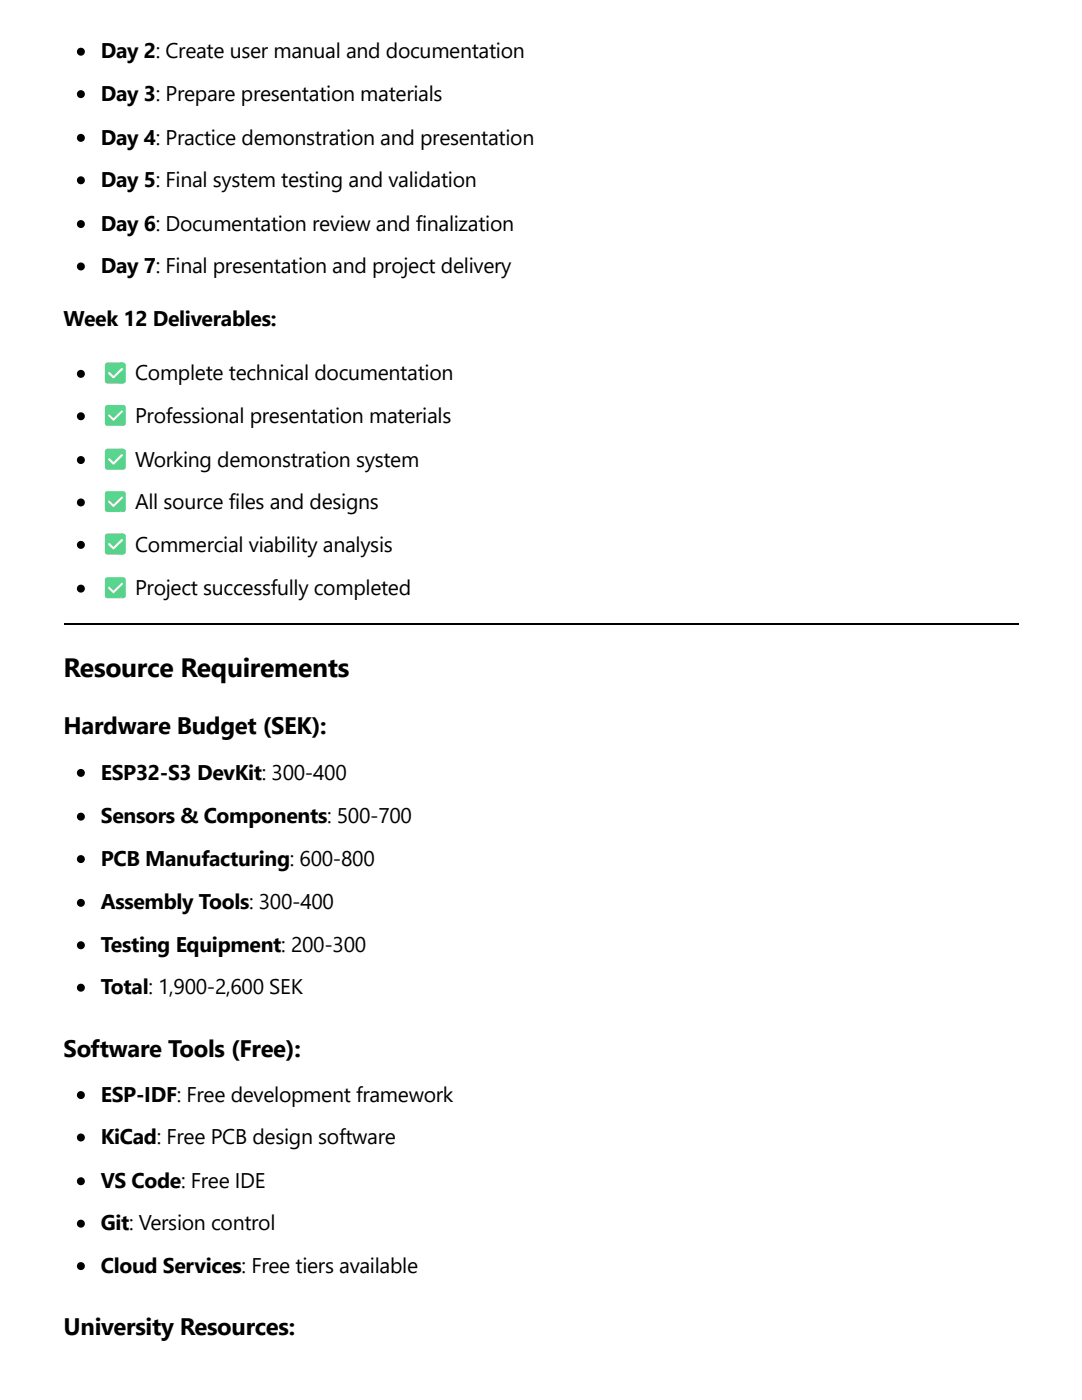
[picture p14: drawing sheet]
<svg xmlns="http://www.w3.org/2000/svg" width="216mm" height="279mm" viewBox="0 0 216 279" stroke-linecap="round" stroke-linejoin="round" font-family="sans-serif">
<defs><g id="words">
<text font-size="5.3" x="12.7" y="135.2">Resource Requirements</text>
<g font-size="4.8">
<text x="12.7" y="146.6">Hardware Budget (SEK):</text>
<text x="12.7" y="210.9">Software Tools (Free):</text>
<text x="12.7" y="266.4">University Resources:</text>
</g>
<g font-size="4.2">
<text x="20.1" y="11.6">Day 2: Create user manual and documentation</text>
<text x="20.1" y="20.1">Day 3: Prepare presentation materials</text>
<text x="20.1" y="28.8">Day 4: Practice demonstration and presentation</text>
<text x="20.1" y="37.3">Day 5: Final system testing and validation</text>
<text x="20.1" y="46">Day 6: Documentation review and finalization</text>
<text x="20.1" y="54.5">Day 7: Final presentation and project delivery</text>
<text x="12.7" y="65.1">Week 12 Deliverables:</text>
<text x="20.1" y="75.9">✅</text>
<text x="27" y="75.9">Complete technical documentation</text>
<text x="20.1" y="84.4">✅</text>
<text x="27" y="84.4">Professional presentation materials</text>
<text x="20.1" y="93.1">✅</text>
<text x="27" y="93.1">Working demonstration system</text>
<text x="20.1" y="101.6">✅</text>
<text x="27" y="101.6">All source files and designs</text>
<text x="20.1" y="110.1">✅</text>
<text x="27" y="110.1">Commercial viability analysis</text>
<text x="20.1" y="118.8">✅</text>
<text x="27" y="118.8">Project successfully completed</text>
<text x="20.1" y="155.6">ESP32-S3 DevKit: 300-400</text>
<text x="20.1" y="164.3">Sensors &amp; Components: 500-700</text>
<text x="20.1" y="172.8">PCB Manufacturing: 600-800</text>
<text x="20.1" y="181.5">Assembly Tools: 300-400</text>
<text x="20.1" y="190">Testing Equipment: 200-300</text>
<text x="20.1" y="198.4">Total: 1,900-2,600 SEK</text>
<text x="20.1" y="219.9">ESP-IDF: Free development framework</text>
<text x="20.1" y="228.3">KiCad: Free PCB design software</text>
<text x="20.1" y="237.1">VS Code: Free IDE</text>
<text x="20.1" y="245.5">Git: Version control</text>
<text x="20.1" y="254">Cloud Services: Free tiers available</text>
</g>
</g></defs>
<g fill="#000">
<circle cx="16.1" cy="10.3" r=".79"/>
<circle cx="16.1" cy="18.8" r=".79"/>
<circle cx="16.1" cy="27.5" r=".79"/>
<circle cx="16.1" cy="36" r=".79"/>
<circle cx="16.1" cy="44.7" r=".79"/>
<circle cx="16.1" cy="53.2" r=".79"/>
<circle cx="16.1" cy="74.6" r=".79"/>
<circle cx="16.1" cy="83.1" r=".79"/>
<circle cx="16.1" cy="91.8" r=".79"/>
<circle cx="16.1" cy="100.3" r=".79"/>
<circle cx="16.1" cy="117.5" r=".79"/>
<circle cx="16.1" cy="108.7" r=".79"/>
<circle cx="16.1" cy="154.3" r=".79"/>
<circle cx="16.1" cy="163" r=".79"/>
<circle cx="16.1" cy="171.4" r=".79"/>
<circle cx="16.1" cy="180.2" r=".79"/>
<circle cx="16.1" cy="188.6" r=".79"/>
<circle cx="16.1" cy="197.1" r=".79"/>
<circle cx="16.1" cy="218.5" r=".79"/>
<circle cx="16.1" cy="235.7" r=".79"/>
<circle cx="16.1" cy="227" r=".79"/>
<circle cx="16.1" cy="252.7" r=".79"/>
<circle cx="16.1" cy="244.2" r=".79"/>
</g>
<path d="M12.7 124.5h190.5" fill="none" stroke="#000" stroke-width=".26"/>
<use href="#words"/>
</svg>
